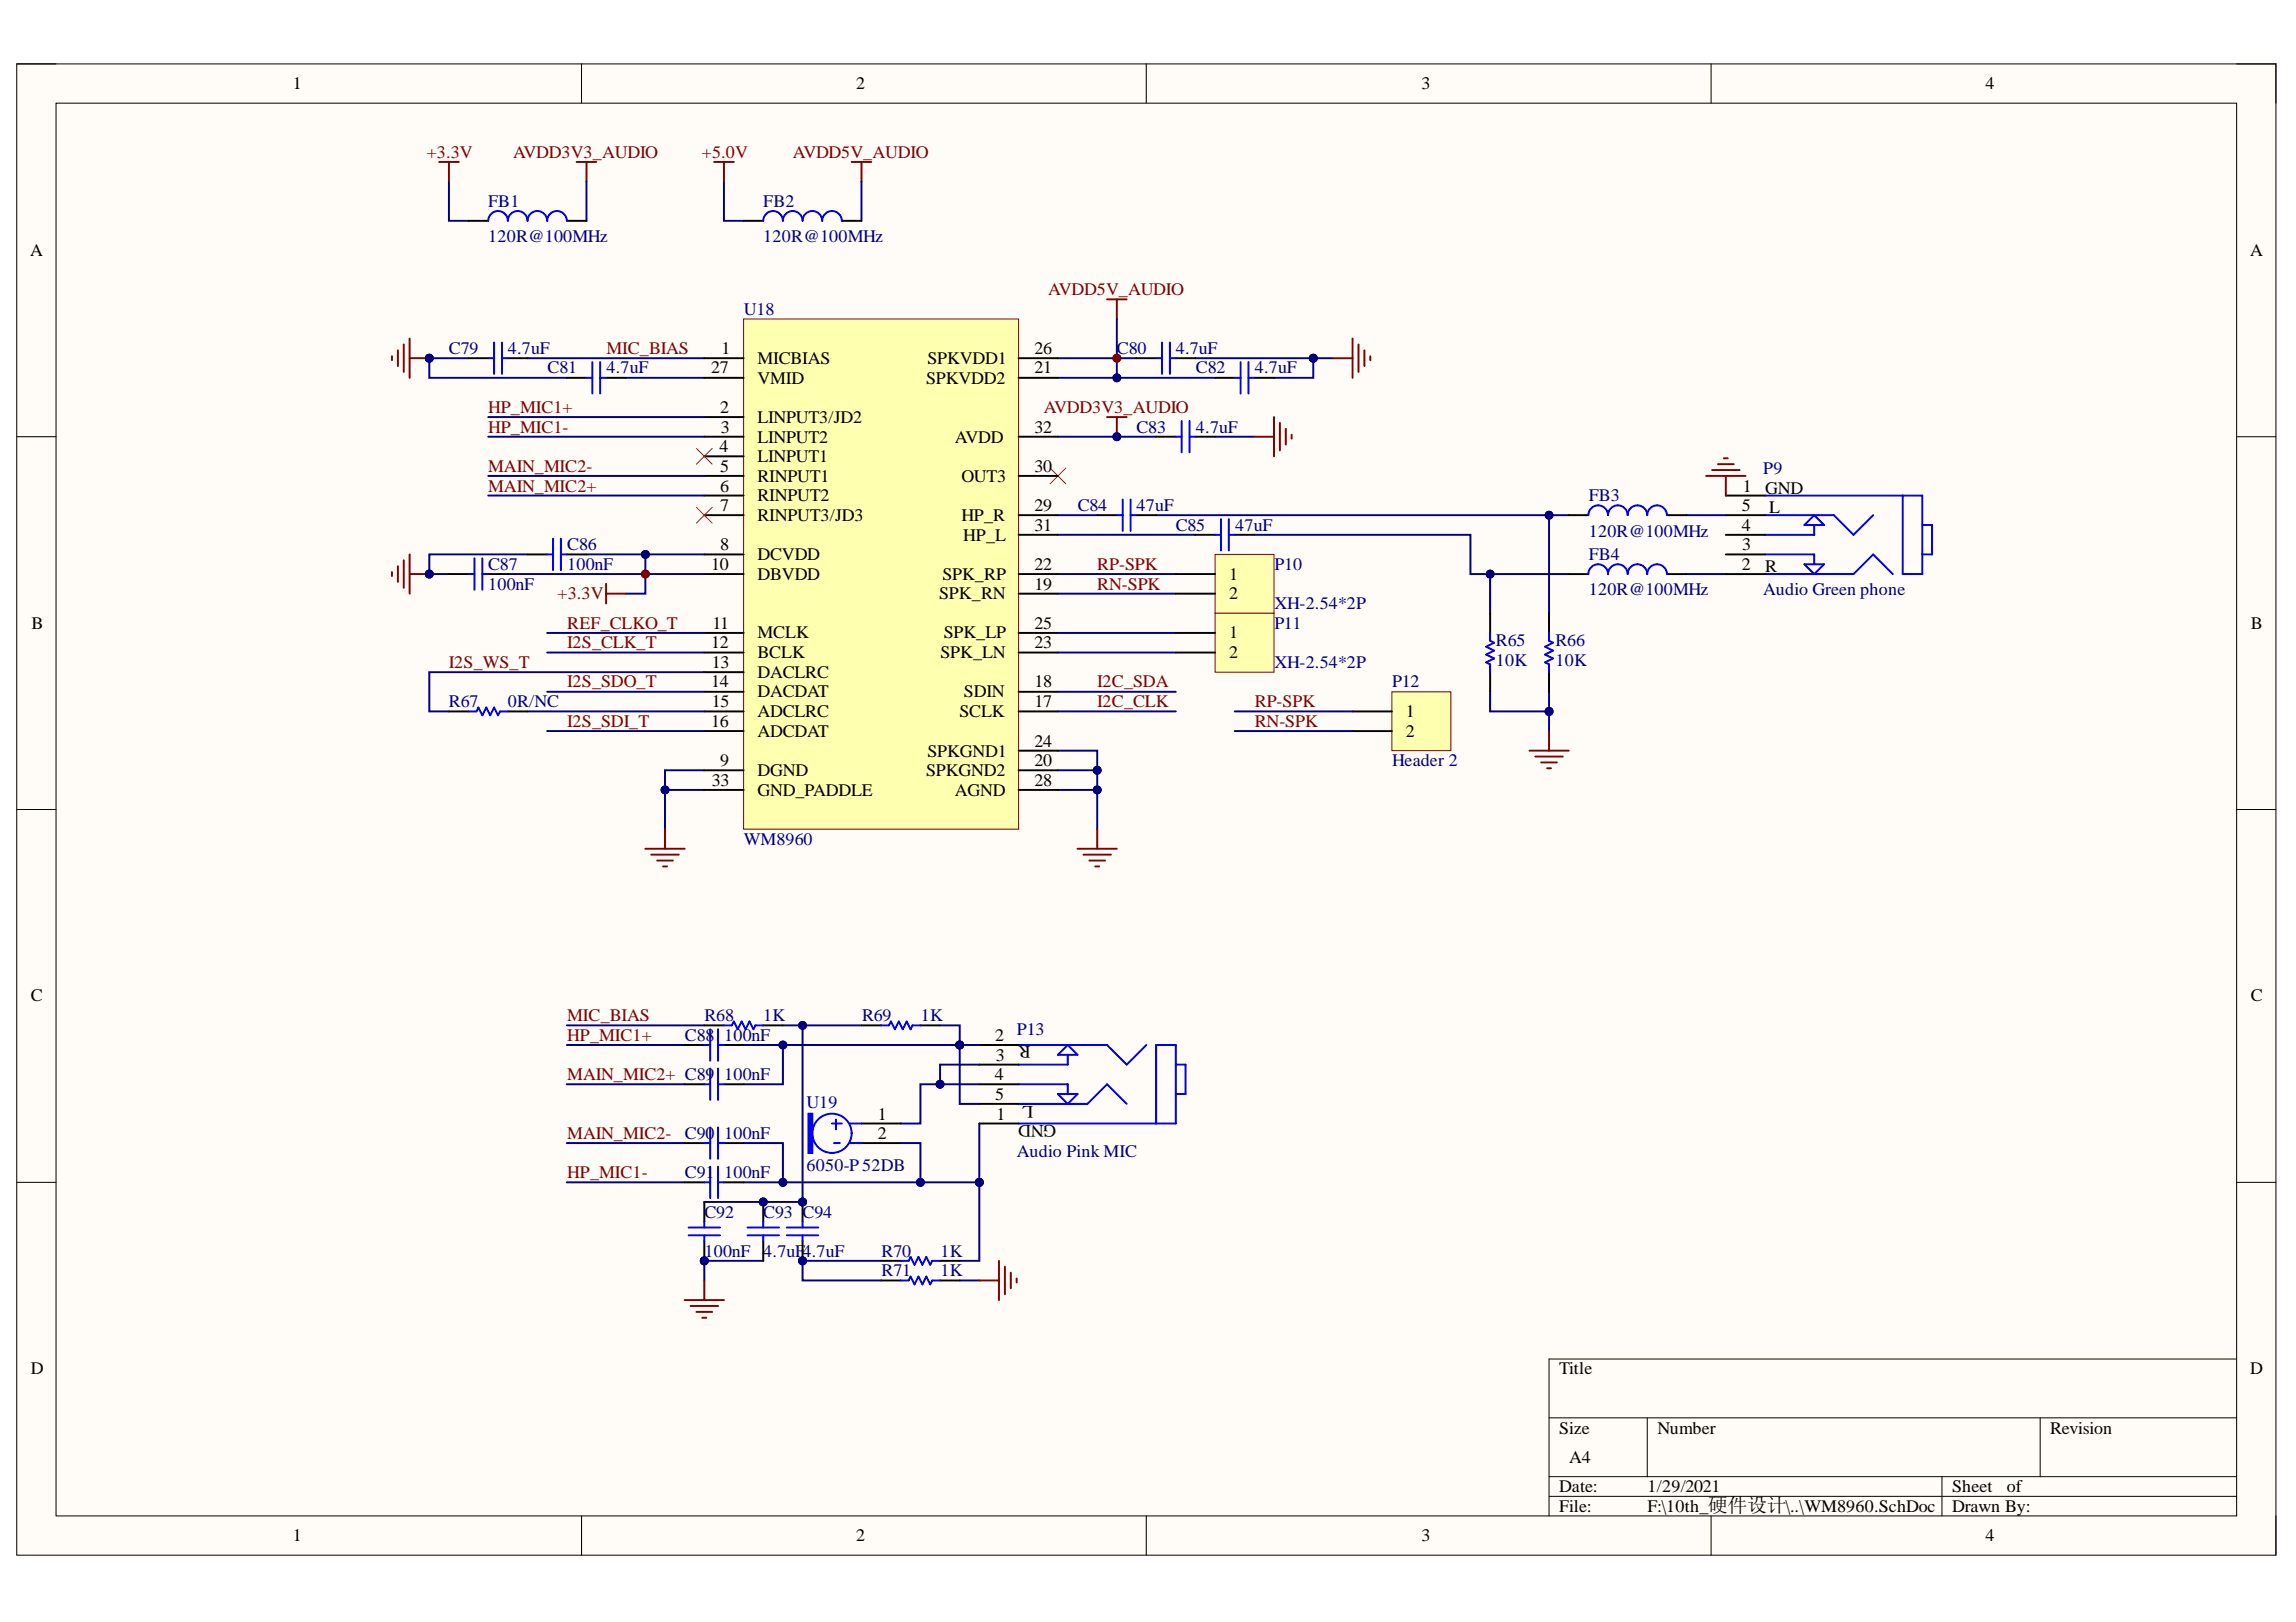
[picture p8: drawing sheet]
<svg xmlns="http://www.w3.org/2000/svg" width="297mm" height="210mm" viewBox="0 0 297 210" stroke-linecap="round" stroke-linejoin="round" font-family="sans-serif">
<defs><g id="words">
<g font-size="2.3">
<text x="37.9" y="11.6">1</text>
<text x="110.8" y="11.6">2</text>
<text x="183.9" y="11.6">3</text>
<text x="256.9" y="11.6">4</text>
<text x="3.9" y="33.1">A</text>
<text x="291.1" y="33.1">A</text>
<text x="93.3" y="45.8">1</text>
<text x="98" y="47.1">MICBIAS</text>
<text x="120" y="47.1">SPKVDD1</text>
<text x="133.8" y="45.8">26</text>
<text x="92" y="48.3">27</text>
<text x="93.2" y="53.5">2</text>
<text x="98" y="49.7">VMID</text>
<text x="119.8" y="49.7">SPKVDD2</text>
<text x="133.8" y="48.3">21</text>
<text x="93.1" y="58.5">4</text>
<text x="93.3" y="56">3</text>
<text x="98" y="54.7">LINPUT3/JD2</text>
<text x="98" y="57.3">LINPUT2</text>
<text x="98" y="59.8">LINPUT1</text>
<text x="123.5" y="57.3">AVDD</text>
<text x="133.8" y="56">32</text>
<text x="93.2" y="61.1">5</text>
<text x="93.2" y="63.6">6</text>
<text x="98" y="62.3">RINPUT1</text>
<text x="98" y="64.9">RINPUT2</text>
<text x="124.4" y="62.3">OUT3</text>
<text x="133.8" y="61.1">30</text>
<text x="225.5" y="63.6">1</text>
<text x="228.4" y="63.9">GND</text>
<text x="93.2" y="66.2">7</text>
<text x="93.2" y="71.2">8</text>
<text x="98" y="67.4">RINPUT3/JD3</text>
<text x="124.4" y="67.4">HP_R</text>
<text x="124.6" y="70">HP_L</text>
<text x="133.8" y="66.2">29</text>
<text x="133.8" y="68.7">31</text>
<text x="225.3" y="68.7">4</text>
<text x="225.3" y="66.2">5</text>
<text x="225.4" y="71.2">3</text>
<text x="228.9" y="66.4">L</text>
<text x="92" y="73.8">10</text>
<text x="98" y="72.5">DCVDD</text>
<text x="98" y="75">DBVDD</text>
<text x="121.5" y="77.6">SPK_RN</text>
<text x="121.9" y="75">SPK_RP</text>
<text x="133.8" y="76.3">19</text>
<text x="133.8" y="73.8">22</text>
<text x="159" y="75">1</text>
<text x="159" y="77.6">2</text>
<text x="225.3" y="73.8">2</text>
<text x="228.4" y="74">R</text>
<text x="4.1" y="81.4">B</text>
<text x="92" y="83.9">12</text>
<text x="92.2" y="81.4">11</text>
<text x="98" y="82.6">MCLK</text>
<text x="122.1" y="82.6">SPK_LP</text>
<text x="133.8" y="83.9">23</text>
<text x="133.8" y="81.4">25</text>
<text x="159" y="82.6">1</text>
<text x="291.2" y="81.4">B</text>
<text x="92" y="89">14</text>
<text x="92.1" y="86.4">13</text>
<text x="98" y="85.2">BCLK</text>
<text x="98" y="87.7">DACLRC</text>
<text x="121.7" y="85.2">SPK_LN</text>
<text x="133.8" y="89">18</text>
<text x="159" y="85.2">2</text>
<text x="92" y="94.1">16</text>
<text x="92.1" y="91.5">15</text>
<text x="98" y="90.2">DACDAT</text>
<text x="98" y="92.8">ADCLRC</text>
<text x="98" y="95.4">ADCDAT</text>
<text x="124.1" y="92.8">SCLK</text>
<text x="124.7" y="90.2">SDIN</text>
<text x="133.8" y="91.5">17</text>
<text x="181.9" y="92.8">1</text>
<text x="181.9" y="95.4">2</text>
<text x="92.1" y="101.7">33</text>
<text x="93.2" y="99.2">9</text>
<text x="98" y="100.4">DGND</text>
<text x="119.8" y="100.4">SPKGND2</text>
<text x="120" y="97.9">SPKGND1</text>
<text x="133.8" y="99.2">20</text>
<text x="133.8" y="96.6">24</text>
<text x="133.8" y="101.7">28</text>
<text x="98" y="103">GND_PADDLE</text>
<text x="123.5" y="103">AGND</text>
<text x="4" y="129.6">C</text>
<text x="291.2" y="129.6">C</text>
<text x="128.8" y="134.7">2</text>
<text x="128.9" y="137.3">3</text>
<text x="133.3" y="135.4" transform="rotate(-180 133.3 135.4)">R</text>
<text x="128.7" y="139.8">4</text>
<text x="128.8" y="142.4">5</text>
<text x="133.7" y="143.1" transform="rotate(-180 133.7 143.1)">L</text>
<text x="113.5" y="144.9">1</text>
<text x="113.5" y="147.4">2</text>
<text x="128.9" y="144.9">1</text>
<text x="136.6" y="145.6" transform="rotate(-180 136.6 145.6)">GND</text>
<text x="4" y="177.8">D</text>
<text x="201.7" y="177.8">Title</text>
<text x="291.1" y="177.8">D</text>
<text x="201.7" y="185.5">Size</text>
<text x="214.4" y="185.5">Number</text>
<text x="265.2" y="185.5">Revision</text>
<text x="203" y="189.3">A4</text>
<text x="201.7" y="193.1">Date:</text>
<text x="201.7" y="195.7">File:</text>
<text x="213.1" y="193.1">1/29/2021</text>
<text x="213.1" y="195.7">F:\10th_硬件设计\..\WM8960.SchDoc</text>
<text x="252.5" y="193.1">Sheet</text>
<text x="252.5" y="195.7">Drawn By:</text>
<text x="259.6" y="193.1">of</text>
<text x="37.9" y="199.5">1</text>
<text x="110.8" y="199.5">2</text>
<text x="183.9" y="199.5">3</text>
<text x="256.9" y="199.5">4</text>
</g>
<g font-size="2.3" fill="#800000">
<text x="55.2" y="20.4">+3.3V</text>
<text x="66.4" y="20.4">AVDD3V3_AUDIO</text>
<text x="90.8" y="20.4">+5.0V</text>
<text x="102.6" y="20.4">AVDD5V_AUDIO</text>
<text x="135.6" y="38.2">AVDD5V_AUDIO</text>
<text x="78.5" y="45.8">MIC_BIAS</text>
<text x="63.2" y="53.5">HP_MIC1+</text>
<text x="135" y="53.5">AVDD3V3_AUDIO</text>
<text x="63.2" y="56">HP_MIC1-</text>
<text x="63.2" y="61.1">MAIN_MIC2-</text>
<text x="63.2" y="63.6">MAIN_MIC2+</text>
<text x="72.1" y="77.6">+3.3V</text>
<text x="142" y="73.8">RP-SPK</text>
<text x="142" y="76.3">RN-SPK</text>
<text x="73.4" y="83.9">I2S_CLK_T</text>
<text x="73.4" y="81.4">REF_CLKO_T</text>
<text x="58.1" y="86.4">I2S_WS_T</text>
<text x="73.4" y="89">I2S_SDO_T</text>
<text x="142" y="89">I2C_SDA</text>
<text x="73.4" y="94.1">I2S_SDI_T</text>
<text x="142" y="91.5">I2C_CLK</text>
<text x="162.3" y="91.5">RP-SPK</text>
<text x="162.3" y="94.1">RN-SPK</text>
<text x="73.4" y="132.1">MIC_BIAS</text>
<text x="73.4" y="134.7">HP_MIC1+</text>
<text x="73.4" y="139.8">MAIN_MIC2+ C89</text>
<text x="73.4" y="147.4">MAIN_MIC2-</text>
<text x="73.4" y="152.5">HP_MIC1-</text>
</g>
<g font-size="2.3" fill="#000080">
<text x="63.2" y="26.8">FB1</text>
<text x="98.8" y="26.8">FB2</text>
<text x="63.2" y="31.3">120R@100MHz</text>
<text x="98.8" y="31.3">120R@100MHz</text>
<text x="96.2" y="40.7">U18</text>
<text x="58.1" y="45.8">C79</text>
<text x="65.7" y="45.8">4.7uF</text>
<text x="144.5" y="45.8">C80</text>
<text x="152.1" y="45.8">4.7uF</text>
<text x="70.9" y="48.3">C81</text>
<text x="78.5" y="48.3">4.7uF</text>
<text x="154.7" y="48.3">C82</text>
<text x="162.3" y="48.3">4.7uF</text>
<text x="147" y="56">C83</text>
<text x="154.7" y="56">4.7uF</text>
<text x="205.5" y="64.9">FB3</text>
<text x="228.1" y="61.3">P9</text>
<text x="73.4" y="71.2">C86</text>
<text x="139.4" y="66.2">C84</text>
<text x="147" y="66.2">47uF</text>
<text x="152.1" y="68.7">C85</text>
<text x="159.8" y="68.7">47uF</text>
<text x="205.5" y="69.4">120R@100MHz</text>
<text x="63.2" y="76.3">100nF</text>
<text x="63.2" y="73.8">C87</text>
<text x="73.4" y="73.8">100nF</text>
<text x="164.9" y="73.8">P10</text>
<text x="205.5" y="77">120R@100MHz</text>
<text x="205.5" y="72.5">FB4</text>
<text x="228.1" y="77">Audio Green phone</text>
<text x="164.9" y="78.8">XH-2.54*2P</text>
<text x="164.9" y="81.4">P11</text>
<text x="193.5" y="83.6">R65</text>
<text x="201.2" y="83.6">R66</text>
<text x="164.9" y="86.4">XH-2.54*2P</text>
<text x="180.1" y="89">P12</text>
<text x="193.5" y="86.2">10K</text>
<text x="201.2" y="86.2">10K</text>
<text x="58.1" y="91.5">R67</text>
<text x="65.7" y="91.5">0R/NC</text>
<text x="180.1" y="99.2">Header 2</text>
<text x="96.2" y="109.3">WM8960</text>
<text x="88.6" y="134.7">C88</text>
<text x="91.1" y="132.1">R68</text>
<text x="93.7" y="134.7">100nF</text>
<text x="98.8" y="132.1">1K</text>
<text x="111.5" y="132.1">R69</text>
<text x="119.1" y="132.1">1K</text>
<text x="131.6" y="133.9">P13</text>
<text x="93.7" y="139.8">100nF</text>
<text x="104.3" y="143.4">U19</text>
<text x="88.6" y="147.4">C90</text>
<text x="93.7" y="147.4">100nF</text>
<text x="131.6" y="149.7">Audio Pink MIC</text>
<text x="88.6" y="152.5">C91</text>
<text x="93.7" y="152.5">100nF</text>
<text x="104.3" y="151.5">6050-P52DB</text>
<text x="91.1" y="157.6">C92</text>
<text x="98.8" y="157.6">C93</text>
<text x="103.8" y="157.6">C94</text>
<text x="91.1" y="162.6">100nF</text>
<text x="98.8" y="162.6">4.7uF</text>
<text x="103.8" y="162.6">4.7uF</text>
<text x="114.1" y="162.6">R70</text>
<text x="114.1" y="165.2">R71</text>
<text x="121.7" y="162.6">1K</text>
<text x="121.7" y="165.2">1K</text>
</g>
</g></defs>
<path d="M2.2 8.3h292.2v193h-292.2z" fill-rule="evenodd" fill="#fffcf8"/>
<path d="M2.2 8.3h292.2v193h-292.2z" fill="none" stroke="#000" stroke-width=".13"/>
<path d="M7.3 13.4h282.1v182.8h-282.1z" fill-rule="evenodd" fill="#fffcf8"/>
<g fill="none" stroke="#000" stroke-width=".13">
<path d="M2.2 8.3h5.1M7.3 13.4h282.1v182.8h-282.1zM75.2 8.3v5M148.3 8.3v5M221.4 8.3v5.1M289.4 8.3h5v5.1M2.2 56.5h5.1M289.4 56.5h5M2.2 104.8h5.1M289.4 104.8h5M2.2 153h5.1M289.4 153h5"/>
<path d="M289.4 175.9h-89v20.3M75.2 196.2v5.1M148.3 196.2v5.1M200.4 183.5h89M200.4 191.1h89M200.4 193.6h89M213.1 183.5v7.6M221.4 196.2v5.1M251.2 191.1v5.1M263.9 183.5v7.6M294.4 196.2v5.1"/>
</g>
<circle cx="83.5" cy="74.3" r=".51" fill="#000080"/>
<circle cx="83.5" cy="74.3" r=".51" fill="none" stroke="#000080" stroke-width=".13"/>
<circle cx="144.5" cy="46.4" r=".51" fill="#000080"/>
<circle cx="144.5" cy="46.4" r=".51" fill="none" stroke="#000080" stroke-width=".13"/>
<path d="M74.6 21h2.5M75.9 21v2.5" fill="none" stroke="#800000" stroke-width=".25"/>
<path d="M58.1 23.5v5.1h2.5M75.9 23.5v5.1M91.1 99.7h-5.1v7.6" fill="none" stroke="#000080" stroke-width=".25"/>
<circle cx="86" cy="102.2" r=".51" fill="#000080"/>
<circle cx="86" cy="102.2" r=".51" fill="none" stroke="#000080" stroke-width=".13"/>
<path d="M86 102.2h5.1" fill="none" stroke="#000080" stroke-width=".25"/>
<circle cx="86" cy="102.2" r=".51" fill="#000080"/>
<circle cx="86" cy="102.2" r=".51" fill="none" stroke="#000080" stroke-width=".13"/>
<path d="M136.9 97.1h5v10.2" fill="none" stroke="#000080" stroke-width=".25"/>
<circle cx="141.9" cy="99.7" r=".51" fill="#000080"/>
<circle cx="141.9" cy="99.7" r=".51" fill="none" stroke="#000080" stroke-width=".13"/>
<circle cx="141.9" cy="102.2" r=".51" fill="#000080"/>
<circle cx="141.9" cy="102.2" r=".51" fill="none" stroke="#000080" stroke-width=".13"/>
<path d="M136.9 99.7h5" fill="none" stroke="#000080" stroke-width=".25"/>
<circle cx="141.9" cy="99.7" r=".51" fill="#000080"/>
<circle cx="141.9" cy="99.7" r=".51" fill="none" stroke="#000080" stroke-width=".13"/>
<path d="M136.9 102.2h5" fill="none" stroke="#000080" stroke-width=".25"/>
<circle cx="141.9" cy="102.2" r=".51" fill="#000080"/>
<circle cx="141.9" cy="102.2" r=".51" fill="none" stroke="#000080" stroke-width=".13"/>
<path d="M68.2 46.4h22.9M81 48.9h10.1M136.9 46.4h10.1M136.9 48.9h20.3M157.2 56.5h5.1" fill="none" stroke="#000080" stroke-width=".25"/>
<circle cx="144.5" cy="48.9" r=".51" fill="#000080"/>
<circle cx="144.5" cy="48.9" r=".51" fill="none" stroke="#000080" stroke-width=".13"/>
<path d="M154.7 46.4h15.2" fill="none" stroke="#000080" stroke-width=".25"/>
<circle cx="169.9" cy="46.4" r=".51" fill="#000080"/>
<circle cx="169.9" cy="46.4" r=".51" fill="none" stroke="#000080" stroke-width=".13"/>
<path d="M136.9 56.5h12.7" fill="none" stroke="#000080" stroke-width=".25"/>
<circle cx="144.5" cy="56.5" r=".51" fill="#000080"/>
<circle cx="144.5" cy="56.5" r=".51" fill="none" stroke="#000080" stroke-width=".13"/>
<path d="M143.2 54h2.6M144.5 54v2.5" fill="none" stroke="#800000" stroke-width=".25"/>
<circle cx="144.5" cy="56.5" r=".51" fill="#000080"/>
<circle cx="144.5" cy="56.5" r=".51" fill="none" stroke="#000080" stroke-width=".13"/>
<path d="M135.8 60.6l2.1 2M137.9 60.6l-2.1 2" fill="none" stroke="#f00" stroke-width=".13"/>
<path d="M136.9 66.7h5M136.9 69.2h17.8M149.6 66.7h53.3" fill="none" stroke="#000080" stroke-width=".25"/>
<circle cx="200.4" cy="66.7" r=".51" fill="#000080"/>
<circle cx="200.4" cy="66.7" r=".51" fill="none" stroke="#000080" stroke-width=".13"/>
<path d="M110.2 21h2.5M111.5 21v2.5M143.2 38.7h2.6M144.5 38.7v2.6" fill="none" stroke="#800000" stroke-width=".25"/>
<path d="M93.7 23.5v5.1h2.5M111.5 23.5v5.1M144.5 41.3v7.6" fill="none" stroke="#000080" stroke-width=".25"/>
<circle cx="144.5" cy="48.9" r=".51" fill="#000080"/>
<circle cx="144.5" cy="48.9" r=".51" fill="none" stroke="#000080" stroke-width=".13"/>
<circle cx="144.5" cy="46.4" r=".51" fill="#800000"/>
<circle cx="144.5" cy="46.4" r=".51" fill="none" stroke="#800000" stroke-width=".13"/>
<path d="M96.2 41.3h35.6v66h-35.6z" fill-rule="evenodd" fill="#ffffb0"/>
<path d="M96.2 41.3h35.6v66h-35.6z" fill="none" stroke="#800000" stroke-width=".13"/>
<g fill="none" stroke="#000" stroke-width=".25">
<path d="M91.1 46.4h5.1M91.1 54h5.1M91.1 56.5h5.1M91.1 59.1h5.1M91.1 48.9h5.1M131.8 46.4h5.1M131.8 56.5h5.1M131.8 48.9h5.1M91.1 61.6h5.1M91.1 64.1h5.1M91.1 66.7h5.1M91.1 71.7h5.1"/>
<path d="M91.1 74.3h5.1M131.8 61.6h5.1M131.8 66.7h5.1M131.8 74.3h5.1M131.8 76.8h5.1M131.8 69.2h5.1M91.1 99.7h5.1M91.1 81.9h5.1M91.1 84.4h5.1M91.1 87h5.1M91.1 89.5h5.1M91.1 92.1h5.1"/>
<path d="M91.1 94.6h5.1M131.8 99.7h5.1M131.8 81.9h5.1M131.8 84.4h5.1M131.8 89.5h5.1M131.8 92.1h5.1M131.8 97.1h5.1M91.1 102.2h5.1M131.8 102.2h5.1"/>
</g>
<path d="M75.9 71.7h15.2M70.8 89.5h20.3M70.8 81.9h20.3M70.8 84.4h20.3M70.8 94.6h20.3M136.9 89.5h15.2M136.9 92.1h15.2" fill="none" stroke="#000080" stroke-width=".25"/>
<circle cx="83.5" cy="71.7" r=".51" fill="#000080"/>
<circle cx="83.5" cy="71.7" r=".51" fill="none" stroke="#000080" stroke-width=".13"/>
<path d="M65.7 74.3h25.4M68.2 92.1h22.9" fill="none" stroke="#000080" stroke-width=".25"/>
<path d="M60.6 28.6h2.6M73.3 28.6h2.6M96.2 28.6h2.5M108.9 28.6h2.6" fill="none" stroke="#000" stroke-width=".25"/>
<path d="M63.2 28.6a1.27 1.27 0 0 1 1.2-1.3 1.27 1.27 0 0 1 1.3 1.3 1.27 1.27 0 0 1 1.3-1.3 1.27 1.27 0 0 1 1.2 1.3 1.27 1.27 0 0 1 1.3-1.3 1.27 1.27 0 0 1 1.3 1.3 1.27 1.27 0 0 1 1.3-1.3 1.27 1.27 0 0 1 1.2 1.3M98.7 28.6a1.27 1.27 0 0 1 1.3-1.3 1.27 1.27 0 0 1 1.3 1.3 1.27 1.27 0 0 1 1.3-1.3 1.27 1.27 0 0 1 1.2 1.3 1.27 1.27 0 0 1 1.3-1.3 1.27 1.27 0 0 1 1.3 1.3 1.27 1.27 0 0 1 1.2-1.3 1.27 1.27 0 0 1 1.3 1.3" fill="none" stroke="#00f" stroke-width=".25"/>
<g fill="none" stroke="#800000" stroke-width=".25">
<path d="M50.7 74v.5M51.5 73.3v2M52.2 72.5v3.6M53 71.7v5.1M53 74.3h2.5M83.5 109.8h5.1M84.3 110.6h3.5M85 111.4h2.1M85.8 112.1h.5M86 107.3v2.5M139.4 109.8h5.1M140.2 110.6h3.5"/>
<path d="M140.9 111.4h2.1M141.7 112.1h.5M141.9 107.3v2.5"/>
</g>
<circle cx="55.5" cy="74.3" r=".51" fill="#000080"/>
<circle cx="55.5" cy="74.3" r=".51" fill="none" stroke="#000080" stroke-width=".13"/>
<path d="M50.7 46.1v.5M51.5 45.3v2.1M52.2 44.6v3.5M53 43.8v5.1M53 46.4h2.5" fill="none" stroke="#800000" stroke-width=".25"/>
<circle cx="55.5" cy="46.4" r=".51" fill="#000080"/>
<circle cx="55.5" cy="46.4" r=".51" fill="none" stroke="#000080" stroke-width=".13"/>
<path d="M169.9 46.4v2.5h-5.1" fill="none" stroke="#000080" stroke-width=".25"/>
<circle cx="169.9" cy="46.4" r=".51" fill="#000080"/>
<circle cx="169.9" cy="46.4" r=".51" fill="none" stroke="#000080" stroke-width=".13"/>
<path d="M169.9 46.4h2.5" fill="none" stroke="#000080" stroke-width=".25"/>
<circle cx="169.9" cy="46.4" r=".51" fill="#000080"/>
<circle cx="169.9" cy="46.4" r=".51" fill="none" stroke="#000080" stroke-width=".13"/>
<path d="M162.3 56.5h2.5M164.8 54v5.1M165.6 54.7v3.6M166.3 55.5v2M167.1 56.3v.5M172.4 46.4h2.6M175 43.8v5.1M175.8 44.6v3.5M176.5 45.3v2.1M177.3 46.1v.5" fill="none" stroke="#800000" stroke-width=".25"/>
<path d="M68.2 71.7h-12.7v2.6M136.9 76.8h15.2M136.9 74.3h15.2M91.1 87h-35.6v5.1h2.6M136.9 84.4h15.2M136.9 81.9h15.2" fill="none" stroke="#000080" stroke-width=".25"/>
<path d="M141.9 66.7h2.6M147 66.7h2.6M154.7 69.2h2.5M159.7 69.2h2.6M58.1 92.1h2.5M65.7 92.1h2.5" fill="none" stroke="#000" stroke-width=".25"/>
<path d="M144.5 66.7h.8M145.3 64.6v4.1M146.3 64.6v4.1M146.3 66.7h.7M157.2 69.2h.8M158 67.2v4M159 67.2v4M159 69.2h.7M60.6 92.1h1l.3-.5 .5 1 .5-1 .5 1 .5-1 .5 1 .3-.5h1" fill="none" stroke="#00f" stroke-width=".25"/>
<circle cx="55.5" cy="74.3" r=".51" fill="#000080"/>
<circle cx="55.5" cy="74.3" r=".51" fill="none" stroke="#000080" stroke-width=".13"/>
<path d="M55.5 74.3h2.6" fill="none" stroke="#000080" stroke-width=".25"/>
<circle cx="55.5" cy="74.3" r=".51" fill="#000080"/>
<circle cx="55.5" cy="74.3" r=".51" fill="none" stroke="#000080" stroke-width=".13"/>
<path d="M60.6 46.4h2.6M65.7 46.4h2.5M58.1 74.3h2.5M63.2 74.3h2.5M68.2 71.7h2.6M73.3 71.7h2.6" fill="none" stroke="#000" stroke-width=".25"/>
<path d="M63.2 46.4h.7M63.9 44.3v4.1M64.9 44.3v4.1M64.9 46.4h.8M60.6 74.3h.8M61.4 72.3v4M62.4 72.3v4M62.4 74.3h.8M70.8 71.7h.7M71.5 69.7v4.1M72.6 69.7v4.1M72.6 71.7h.7" fill="none" stroke="#00f" stroke-width=".25"/>
<path d="M55.5 46.4v2.5h17.8" fill="none" stroke="#000080" stroke-width=".25"/>
<circle cx="55.5" cy="46.4" r=".51" fill="#000080"/>
<circle cx="55.5" cy="46.4" r=".51" fill="none" stroke="#000080" stroke-width=".13"/>
<path d="M55.5 46.4h5.1" fill="none" stroke="#000080" stroke-width=".25"/>
<circle cx="55.5" cy="46.4" r=".51" fill="#000080"/>
<circle cx="55.5" cy="46.4" r=".51" fill="none" stroke="#000080" stroke-width=".13"/>
<g fill="none" stroke="#000" stroke-width=".25">
<path d="M73.3 48.9h2.6M78.4 48.9h2.6M147 46.4h2.6M149.6 56.5h2.5M152.1 46.4h2.6M154.7 56.5h2.5M157.2 48.9h2.5M162.3 48.9h2.5M223.3 64.1h5.1M223.3 74.3h5.1M223.3 71.7h5.1M223.3 69.2h5.1"/>
<path d="M223.3 66.7h5.1"/>
</g>
<g fill="none" stroke="#00f" stroke-width=".25">
<path d="M75.9 48.9h.7M76.6 46.9v4M77.6 46.9v4M77.6 48.9h.8M149.6 46.4h.7M150.3 44.3v4.1M151.4 44.3v4.1M151.4 46.4h.7M152.1 56.5h.8M152.9 54.5v4M153.9 54.5v4M153.9 56.5h.8"/>
<path d="M159.7 48.9h.8M160.5 46.9v4M161.5 48.9h.8M161.5 46.9v4M228.4 64.1h20.3v10.2h-2.5v-10.2M228.4 74.3h11.4l2.5-2.6 2.6 2.6M228.4 71.7h6.3v1.3M228.4 66.7h8.9l2.5 2.5 2.5-2.5M233.4 73h2.6l-1.3 1.3zM234.7 67.9v1.3h-6.3M234.7 66.7l1.3 1.2h-2.6zM248.7 67.9h1.3v3.8h-1.3"/>
</g>
<path d="M56.8 21h2.6M58.1 21v2.5M92.4 21h2.5M93.7 21v2.5" fill="none" stroke="#800000" stroke-width=".25"/>
<path d="M192.8 74.3v5.1M218.2 66.7h5.1M218.2 74.3h5.1" fill="none" stroke="#000080" stroke-width=".25"/>
<circle cx="192.8" cy="74.3" r=".51" fill="#000080"/>
<circle cx="192.8" cy="74.3" r=".51" fill="none" stroke="#000080" stroke-width=".13"/>
<path d="M200.4 66.7v12.7" fill="none" stroke="#000080" stroke-width=".25"/>
<circle cx="200.4" cy="66.7" r=".51" fill="#000080"/>
<circle cx="200.4" cy="66.7" r=".51" fill="none" stroke="#000080" stroke-width=".13"/>
<path d="M162.3 69.2h27.9v5.1h12.7" fill="none" stroke="#000080" stroke-width=".25"/>
<circle cx="192.8" cy="74.3" r=".51" fill="#000080"/>
<circle cx="192.8" cy="74.3" r=".51" fill="none" stroke="#000080" stroke-width=".13"/>
<path d="M131.8 135.2h11.4l2.6 2.6 2.5-2.6M136.9 136.5l1.2-1.3 1.3 1.3zM138.1 136.5v1.3h-6.3M152.1 137.8h1.3v3.8h-1.3M131.8 145.4h20.3v-10.2h-2.5v10.2M131.8 142.9h8.9l2.5-2.6 2.6 2.6M131.8 140.3h6.3v1.3M136.9 141.6h2.5l-1.3 1.3z" fill="none" stroke="#00f" stroke-width=".25"/>
<path d="M126.7 135.2h5.1M126.7 137.8h5.1M126.7 145.4h5.1M126.7 140.3h5.1M126.7 142.9h5.1" fill="none" stroke="#000" stroke-width=".25"/>
<path d="M73.3 135.2h15.3M101.3 132.7h10.2M73.3 153h15.3" fill="none" stroke="#000080" stroke-width=".25"/>
<circle cx="103.8" cy="132.7" r=".51" fill="#000080"/>
<circle cx="103.8" cy="132.7" r=".51" fill="none" stroke="#000080" stroke-width=".13"/>
<path d="M73.3 132.7h17.8M91.1 163.2h7.6" fill="none" stroke="#000080" stroke-width=".25"/>
<circle cx="91.1" cy="163.2" r=".51" fill="#000080"/>
<circle cx="91.1" cy="163.2" r=".51" fill="none" stroke="#000080" stroke-width=".13"/>
<path d="M126.7 145.4v7.6" fill="none" stroke="#000080" stroke-width=".25"/>
<circle cx="126.7" cy="153" r=".51" fill="#000080"/>
<circle cx="126.7" cy="153" r=".51" fill="none" stroke="#000080" stroke-width=".13"/>
<path d="M126.7 140.3h-7.6v5.1h-2.6" fill="none" stroke="#000080" stroke-width=".25"/>
<circle cx="121.6" cy="140.3" r=".51" fill="#000080"/>
<circle cx="121.6" cy="140.3" r=".51" fill="none" stroke="#000080" stroke-width=".13"/>
<path d="M126.7 137.8h-5.1v2.5" fill="none" stroke="#000080" stroke-width=".25"/>
<circle cx="121.6" cy="140.3" r=".51" fill="#000080"/>
<circle cx="121.6" cy="140.3" r=".51" fill="none" stroke="#000080" stroke-width=".13"/>
<path d="M101.3 135.2v5.1h-5.1" fill="none" stroke="#000080" stroke-width=".25"/>
<circle cx="101.3" cy="135.2" r=".51" fill="#000080"/>
<circle cx="101.3" cy="135.2" r=".51" fill="none" stroke="#000080" stroke-width=".13"/>
<path d="M73.3 140.3h15.3M96.2 147.9h5.1v5.1" fill="none" stroke="#000080" stroke-width=".25"/>
<circle cx="101.3" cy="153" r=".51" fill="#000080"/>
<circle cx="101.3" cy="153" r=".51" fill="none" stroke="#000080" stroke-width=".13"/>
<path d="M73.3 147.9h15.3" fill="none" stroke="#000080" stroke-width=".25"/>
<path d="M111.5 145.4h5M111.5 147.9h5" fill="none" stroke="#000" stroke-width=".25"/>
<g fill="none" stroke="#00f" stroke-width=".25">
<path d="M109.9 147.9h1.6M109.9 145.4h1.6"/>
<circle cx="107.6" cy="146.7" r="2.54"/>
</g>
<path d="M104.6 144.1h.5v5.1h-.5z" fill-rule="evenodd" fill="#00f"/>
<path d="M104.6 144.1h.5v5.1h-.5zM107.6 145.4h1.3M107.9 147.9h.8M108.1 144.9v1.3" fill="none" stroke="#00f" stroke-width=".25"/>
<path d="M116.5 147.9h2.6v5.1" fill="none" stroke="#000080" stroke-width=".25"/>
<circle cx="119.1" cy="153" r=".51" fill="#000080"/>
<circle cx="119.1" cy="153" r=".51" fill="none" stroke="#000080" stroke-width=".13"/>
<path d="M63.2 56.5h27.9M63.2 54h27.9M83.5 71.7v5.1h-2.5" fill="none" stroke="#000080" stroke-width=".25"/>
<circle cx="83.5" cy="71.7" r=".51" fill="#000080"/>
<circle cx="83.5" cy="71.7" r=".51" fill="none" stroke="#000080" stroke-width=".13"/>
<path d="M78.4 75.6v2.5M78.4 76.8h2.6" fill="none" stroke="#800000" stroke-width=".25"/>
<circle cx="83.5" cy="74.3" r=".51" fill="#800000"/>
<circle cx="83.5" cy="74.3" r=".51" fill="none" stroke="#800000" stroke-width=".13"/>
<path d="M63.2 61.6h27.9M63.2 64.1h27.9" fill="none" stroke="#000080" stroke-width=".25"/>
<path d="M157.2 71.7h7.6v7.7h-7.6z" fill-rule="evenodd" fill="#ffffb0"/>
<path d="M157.2 71.7h7.6v7.7h-7.6z" fill="none" stroke="#800000" stroke-width=".13"/>
<path d="M152.1 74.3h5.1M152.1 76.8h5.1" fill="none" stroke="#000" stroke-width=".25"/>
<path d="M157.2 79.4h7.6v7.6h-7.6z" fill-rule="evenodd" fill="#ffffb0"/>
<path d="M157.2 79.4h7.6v7.6h-7.6z" fill="none" stroke="#800000" stroke-width=".13"/>
<path d="M202.9 66.7h2.6M202.9 74.3h2.6M215.7 66.7h2.5M215.7 74.3h2.5M152.1 81.9h5.1M152.1 84.4h5.1" fill="none" stroke="#000" stroke-width=".25"/>
<path d="M90.1 58l2 2.1M92.1 58l-2 2.1M90.1 65.7l2 2M92.1 65.7l-2 2" fill="none" stroke="#f00" stroke-width=".13"/>
<path d="M205.5 66.7a1.27 1.27 0 0 1 1.3-1.3 1.27 1.27 0 0 1 1.2 1.3 1.27 1.27 0 0 1 1.3-1.3 1.27 1.27 0 0 1 1.3 1.3 1.27 1.27 0 0 1 1.2-1.3 1.27 1.27 0 0 1 1.3 1.3 1.27 1.27 0 0 1 1.3-1.3 1.27 1.27 0 0 1 1.3 1.3M205.5 74.3a1.27 1.27 0 0 1 1.3-1.3 1.27 1.27 0 0 1 1.2 1.3 1.27 1.27 0 0 1 1.3-1.3 1.27 1.27 0 0 1 1.3 1.3 1.27 1.27 0 0 1 1.2-1.3 1.27 1.27 0 0 1 1.3 1.3 1.27 1.27 0 0 1 1.3-1.3 1.27 1.27 0 0 1 1.3 1.3" fill="none" stroke="#00f" stroke-width=".25"/>
<path d="M192.8 89.5v2.6h7.6" fill="none" stroke="#000080" stroke-width=".25"/>
<circle cx="200.4" cy="92.1" r=".51" fill="#000080"/>
<circle cx="200.4" cy="92.1" r=".51" fill="none" stroke="#000080" stroke-width=".13"/>
<path d="M200.4 89.5v2.6" fill="none" stroke="#000080" stroke-width=".25"/>
<circle cx="200.4" cy="92.1" r=".51" fill="#000080"/>
<circle cx="200.4" cy="92.1" r=".51" fill="none" stroke="#000080" stroke-width=".13"/>
<path d="M192.8 79.4v2.5M200.4 79.4v2.5M192.8 87v2.5M200.4 87v2.5" fill="none" stroke="#000" stroke-width=".25"/>
<path d="M192.8 81.9v1l.5 .3-1 .5 1 .5-1 .5 1 .5-1 .5 .5 .3v1M200.4 81.9v1l.5 .3-1 .5 1 .5-1 .5 1 .5-1 .5 .5 .3v1" fill="none" stroke="#00f" stroke-width=".25"/>
<path d="M121.6 132.7h2.6v2.5" fill="none" stroke="#000080" stroke-width=".25"/>
<circle cx="124.2" cy="135.2" r=".51" fill="#000080"/>
<circle cx="124.2" cy="135.2" r=".51" fill="none" stroke="#000080" stroke-width=".13"/>
<path d="M124.2 135.2h2.5" fill="none" stroke="#000080" stroke-width=".25"/>
<circle cx="124.2" cy="135.2" r=".51" fill="#000080"/>
<circle cx="124.2" cy="135.2" r=".51" fill="none" stroke="#000080" stroke-width=".13"/>
<path d="M91.1 132.7h2.6M98.7 132.7h2.6M111.5 132.7h2.5M119.1 132.7h2.5" fill="none" stroke="#000" stroke-width=".25"/>
<path d="M93.7 132.7h1l.2-.5 .5 1 .5-1 .6 1 .5-1 .5 1 .2-.5h1M114 132.7h1l.3-.5 .5 1 .5-1 .5 1 .5-1 .5 1 .3-.5h1" fill="none" stroke="#00f" stroke-width=".25"/>
<path d="M96.2 153h30.5" fill="none" stroke="#000080" stroke-width=".25"/>
<circle cx="126.7" cy="153" r=".51" fill="#000080"/>
<circle cx="126.7" cy="153" r=".51" fill="none" stroke="#000080" stroke-width=".13"/>
<circle cx="119.1" cy="153" r=".51" fill="#000080"/>
<circle cx="119.1" cy="153" r=".51" fill="none" stroke="#000080" stroke-width=".13"/>
<circle cx="101.3" cy="153" r=".51" fill="#000080"/>
<circle cx="101.3" cy="153" r=".51" fill="none" stroke="#000080" stroke-width=".13"/>
<path d="M126.7 153v10.2h-2.5" fill="none" stroke="#000080" stroke-width=".25"/>
<circle cx="126.7" cy="153" r=".51" fill="#000080"/>
<circle cx="126.7" cy="153" r=".51" fill="none" stroke="#000080" stroke-width=".13"/>
<path d="M124.2 135.2v7.7h2.5M124.2 165.7h2.5" fill="none" stroke="#000080" stroke-width=".25"/>
<path d="M114 163.2h2.5M114 165.7h2.5M121.6 163.2h2.6M121.6 165.7h2.6" fill="none" stroke="#000" stroke-width=".25"/>
<path d="M116.5 163.2h1l.3-.5 .5 1 .5-1 .5 1 .5-1 .5 1 .3-.5h1M116.5 165.7h1l.3-.5 .5 1 .5-1 .5 1 .5-1 .5 1 .3-.5h1" fill="none" stroke="#00f" stroke-width=".25"/>
<circle cx="124.2" cy="135.2" r=".51" fill="#000080"/>
<circle cx="124.2" cy="135.2" r=".51" fill="none" stroke="#000080" stroke-width=".13"/>
<path d="M96.2 135.2h28" fill="none" stroke="#000080" stroke-width=".25"/>
<circle cx="124.2" cy="135.2" r=".51" fill="#000080"/>
<circle cx="124.2" cy="135.2" r=".51" fill="none" stroke="#000080" stroke-width=".13"/>
<circle cx="101.3" cy="135.2" r=".51" fill="#000080"/>
<circle cx="101.3" cy="135.2" r=".51" fill="none" stroke="#000080" stroke-width=".13"/>
<path d="M88.6 135.2h2.5M93.7 135.2h2.5M88.6 140.3h2.5M88.6 147.9h2.5M88.6 153h2.5M93.7 140.3h2.5M93.7 147.9h2.5M93.7 153h2.5" fill="none" stroke="#000" stroke-width=".25"/>
<g fill="none" stroke="#00f" stroke-width=".25">
<path d="M91.1 135.2h.8M91.9 133.2v4.1M91.9 138.3v4M92.9 133.2v4.1M92.9 138.3v4M92.9 135.2h.8M91.1 140.3h.8M91.1 147.9h.8M91.1 153h.8M91.9 145.9v4.1M91.9 151v4M92.9 145.9v4.1"/>
<path d="M92.9 151v4M92.9 140.3h.8M92.9 147.9h.8M92.9 153h.8"/>
</g>
<circle cx="91.1" cy="163.2" r=".51" fill="#000080"/>
<circle cx="91.1" cy="163.2" r=".51" fill="none" stroke="#000080" stroke-width=".13"/>
<path d="M91.1 160.6v2.6" fill="none" stroke="#000" stroke-width=".25"/>
<circle cx="91.1" cy="163.2" r=".51" fill="#000080"/>
<circle cx="91.1" cy="163.2" r=".51" fill="none" stroke="#000080" stroke-width=".13"/>
<path d="M91.1 155.5v2.6" fill="none" stroke="#000" stroke-width=".25"/>
<path d="M89.1 158.9h4.1M89.1 159.9h4.1M91.1 158.1v.8M91.1 159.9v.7" fill="none" stroke="#00f" stroke-width=".25"/>
<circle cx="98.7" cy="155.5" r=".51" fill="#000080"/>
<circle cx="98.7" cy="155.5" r=".51" fill="none" stroke="#000080" stroke-width=".13"/>
<path d="M98.7 155.5v2.6M98.7 160.6v2.6" fill="none" stroke="#000" stroke-width=".25"/>
<circle cx="98.7" cy="155.5" r=".51" fill="#000080"/>
<circle cx="98.7" cy="155.5" r=".51" fill="none" stroke="#000080" stroke-width=".13"/>
<path d="M96.7 158.9h4.1M96.7 159.9h4.1M98.7 158.1v.8M98.7 159.9v.7" fill="none" stroke="#00f" stroke-width=".25"/>
<path d="M114 163.2h-10.2v2.5h10.2" fill="none" stroke="#000080" stroke-width=".25"/>
<circle cx="103.8" cy="163.2" r=".51" fill="#000080"/>
<circle cx="103.8" cy="163.2" r=".51" fill="none" stroke="#000080" stroke-width=".13"/>
<path d="M103.8 132.7v22.8h-12.7" fill="none" stroke="#000080" stroke-width=".25"/>
<circle cx="103.8" cy="132.7" r=".51" fill="#000080"/>
<circle cx="103.8" cy="132.7" r=".51" fill="none" stroke="#000080" stroke-width=".13"/>
<circle cx="103.8" cy="155.5" r=".51" fill="#000080"/>
<circle cx="103.8" cy="155.5" r=".51" fill="none" stroke="#000080" stroke-width=".13"/>
<circle cx="98.7" cy="155.5" r=".51" fill="#000080"/>
<circle cx="98.7" cy="155.5" r=".51" fill="none" stroke="#000080" stroke-width=".13"/>
<circle cx="103.8" cy="163.2" r=".51" fill="#000080"/>
<circle cx="103.8" cy="163.2" r=".51" fill="none" stroke="#000080" stroke-width=".13"/>
<circle cx="103.8" cy="155.5" r=".51" fill="#000080"/>
<circle cx="103.8" cy="155.5" r=".51" fill="none" stroke="#000080" stroke-width=".13"/>
<path d="M103.8 160.6v2.6" fill="none" stroke="#000" stroke-width=".25"/>
<circle cx="103.8" cy="163.2" r=".51" fill="#000080"/>
<circle cx="103.8" cy="163.2" r=".51" fill="none" stroke="#000080" stroke-width=".13"/>
<path d="M103.8 155.5v2.6" fill="none" stroke="#000" stroke-width=".25"/>
<circle cx="103.8" cy="155.5" r=".51" fill="#000080"/>
<circle cx="103.8" cy="155.5" r=".51" fill="none" stroke="#000080" stroke-width=".13"/>
<path d="M101.8 158.9h4.1M101.8 159.9h4.1M103.8 158.1v.8M103.8 159.9v.7" fill="none" stroke="#00f" stroke-width=".25"/>
<path d="M91.1 163.2v2.5" fill="none" stroke="#000080" stroke-width=".25"/>
<circle cx="91.1" cy="163.2" r=".51" fill="#000080"/>
<circle cx="91.1" cy="163.2" r=".51" fill="none" stroke="#000080" stroke-width=".13"/>
<path d="M88.6 168.2h5.1M89.3 169h3.6M90.1 169.8h2M90.9 170.5h.5M91.1 165.7v2.5M126.7 165.7h2.5M129.2 163.2v5M130 163.9v3.6M130.8 164.7v2M131.5 165.5v.5" fill="none" stroke="#800000" stroke-width=".25"/>
<path d="M200.4 92.1v2.5" fill="none" stroke="#000080" stroke-width=".25"/>
<circle cx="200.4" cy="92.1" r=".51" fill="#000080"/>
<circle cx="200.4" cy="92.1" r=".51" fill="none" stroke="#000080" stroke-width=".13"/>
<path d="M223 59.3h.5M220.7 61.6h5.1M221.5 60.8h3.6M222.3 60.1h2M223.3 61.6v2.5M197.9 97.1h5M198.6 97.9h3.6M199.4 98.7h2M200.1 99.4h.6M200.4 94.6v2.5" fill="none" stroke="#800000" stroke-width=".25"/>
<path d="M180.1 89.5h7.6v7.6h-7.6z" fill-rule="evenodd" fill="#ffffb0"/>
<path d="M180.1 89.5h7.6v7.6h-7.6z" fill="none" stroke="#800000" stroke-width=".13"/>
<path d="M175 92.1h5.1M175 94.6h5.1" fill="none" stroke="#000" stroke-width=".25"/>
<path d="M159.7 92.1h15.3M159.7 94.6h15.3" fill="none" stroke="#000080" stroke-width=".25"/>
<use href="#words"/>
</svg>
